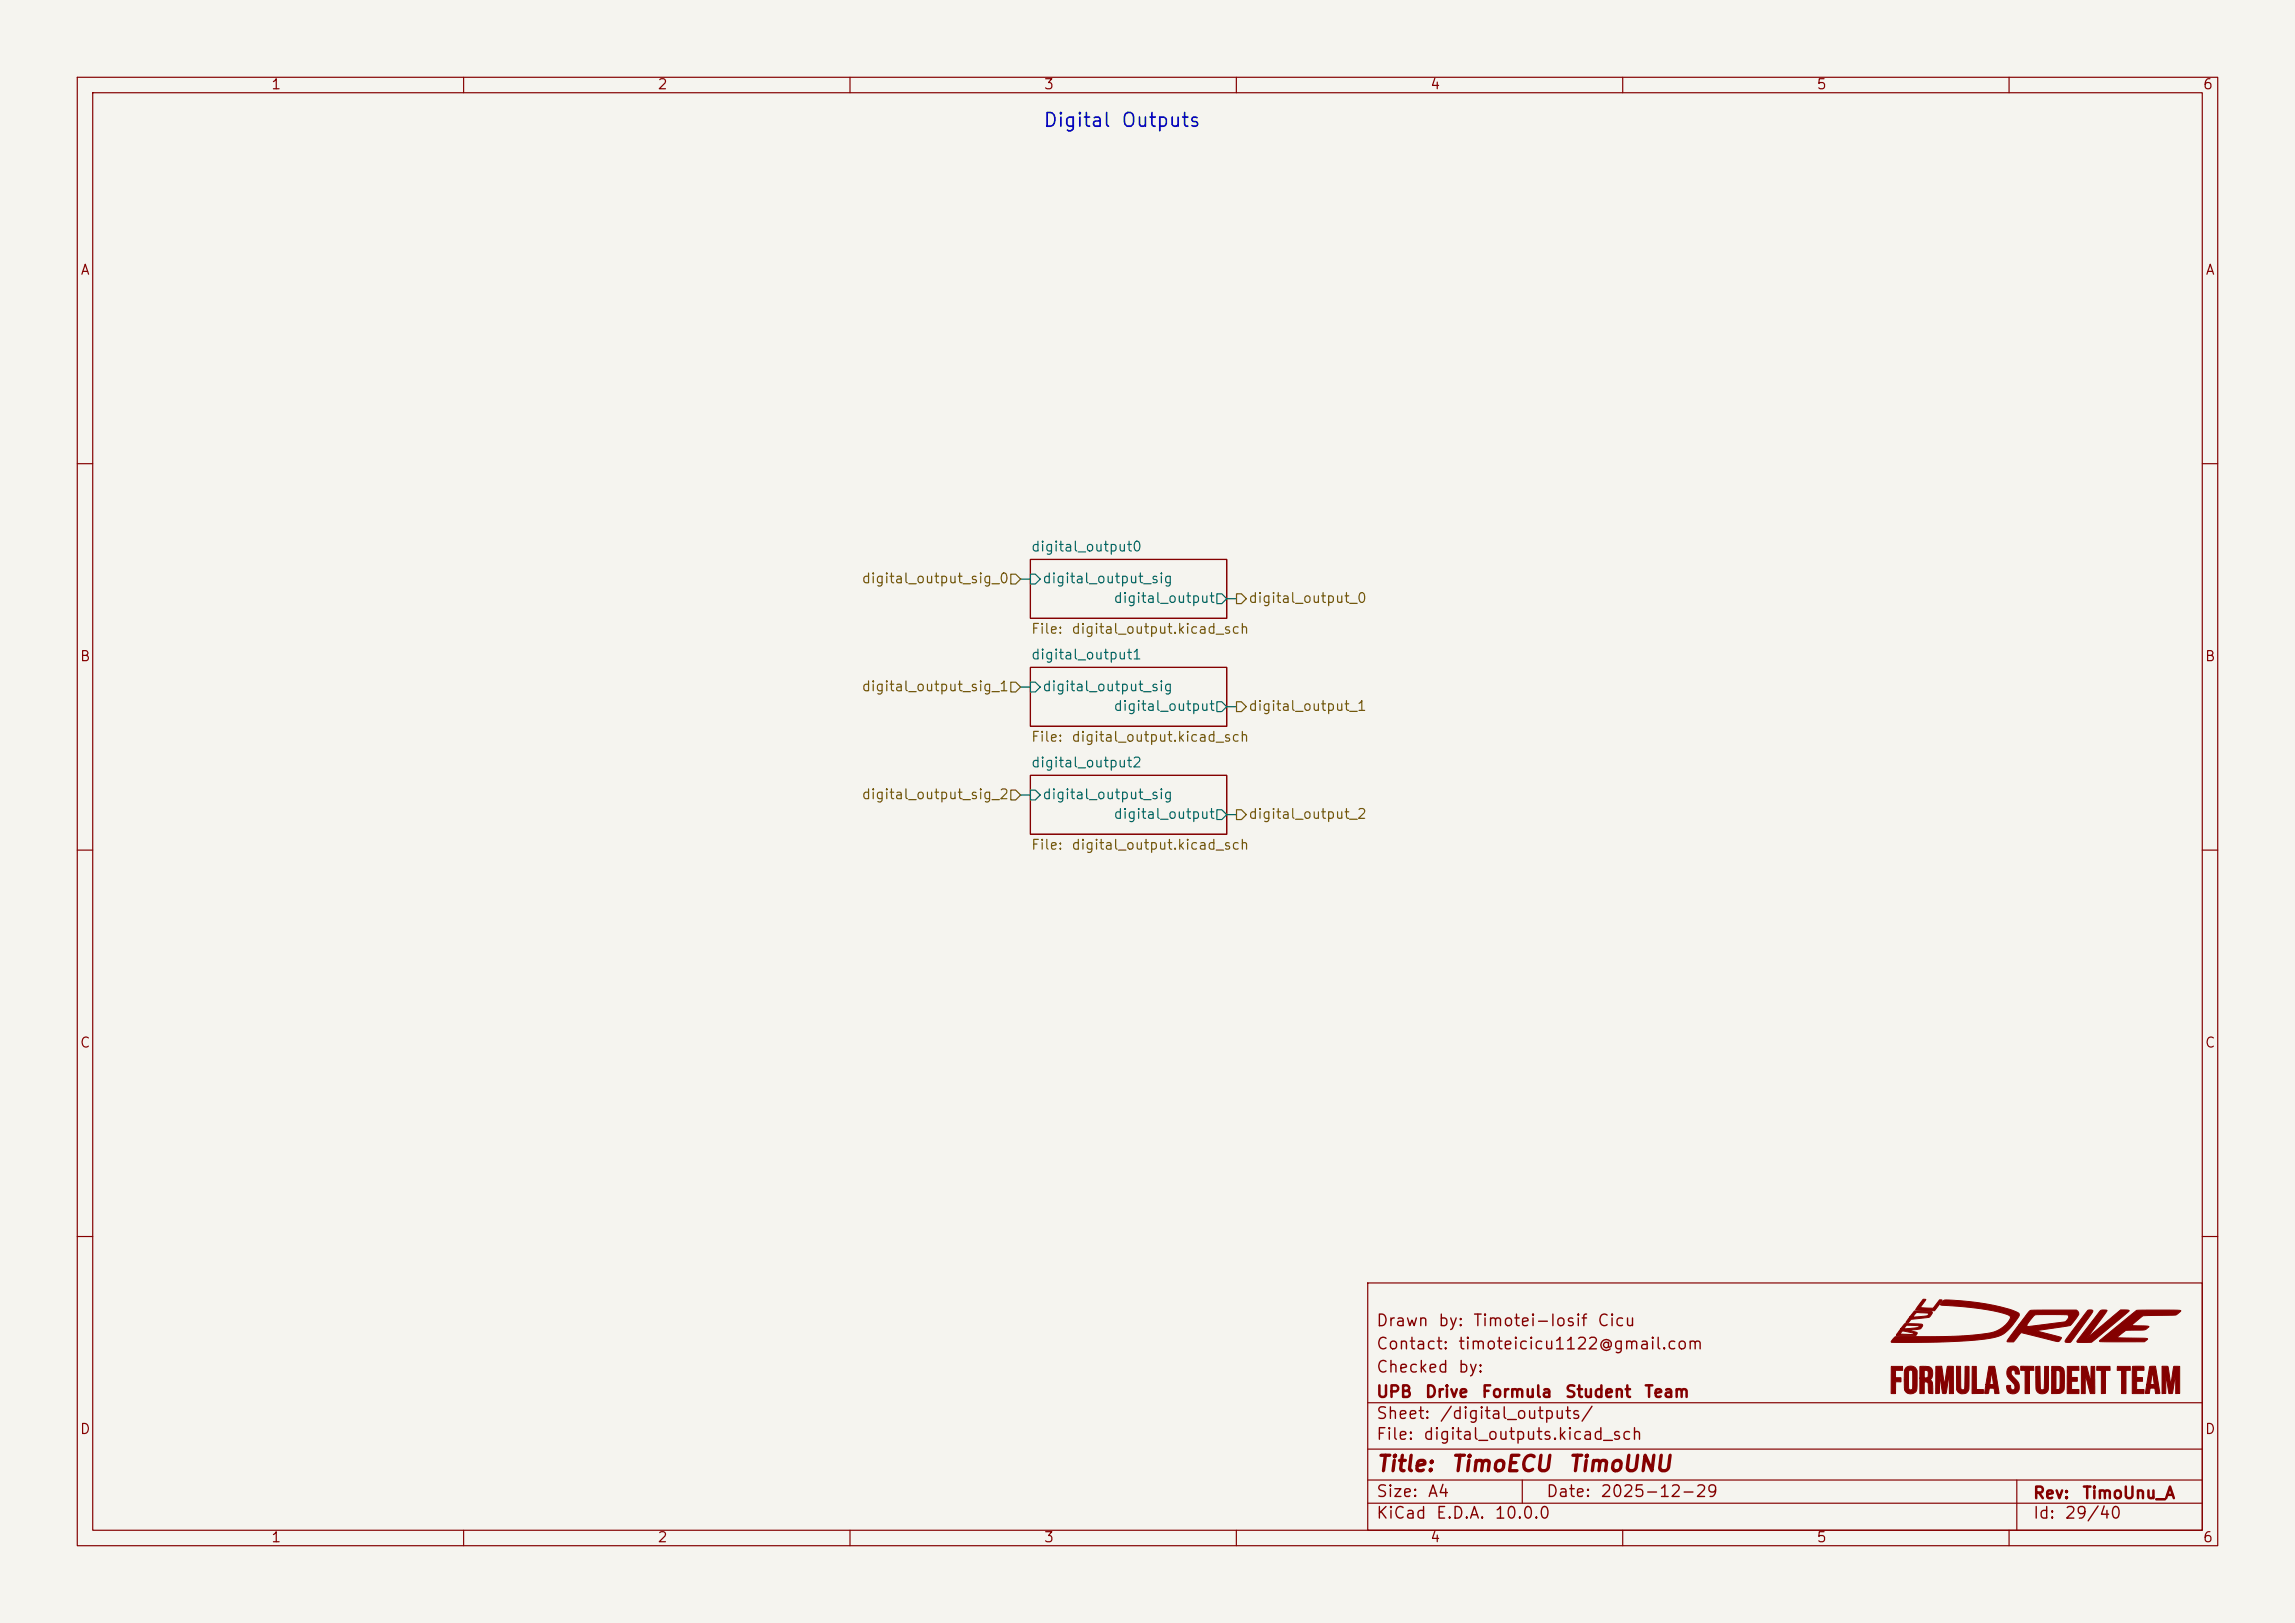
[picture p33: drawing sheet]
<svg xmlns="http://www.w3.org/2000/svg" width="297mm" height="210mm" viewBox="0 0 297 210" stroke-linecap="round" stroke-linejoin="round" font-family="sans-serif">
<defs><g id="words">
<g font-size="2" fill="#840000">
<text x="178" y="190.9">Title:</text>
<text x="187.7" y="190.9">TimoECU</text>
<text x="202.8" y="190.9">TimoUNU</text>
</g>
<g font-size="1.8" fill="#0000c2">
<text x="134.9" y="16.9">Digital</text>
<text x="145" y="16.9">Outputs</text>
</g>
<g font-size="1.5" fill="#840000">
<text x="178" y="172">Drawn</text>
<text x="186" y="172">by:</text>
<text x="190.5" y="172">Timotei-Iosif</text>
<text x="206.6" y="172">Cicu</text>
<text x="178" y="178">Checked</text>
<text x="178" y="175">Contact:</text>
<text x="188.6" y="175">timoteicicu1122@gmail.com</text>
<text x="188.6" y="178">by:</text>
<text x="178" y="184">Sheet:</text>
<text x="178" y="181.2">UPB</text>
<text x="184.3" y="181.2">Drive</text>
<text x="186.2" y="184">/digital_outputs/</text>
<text x="191.6" y="181.2">Formula</text>
<text x="202.4" y="181.2">Student</text>
<text x="212.7" y="181.2">Team</text>
<text x="178" y="186.7">File:</text>
<text x="184.1" y="186.7">digital_outputs.kicad_sch</text>
<text x="178" y="196.9">KiCad</text>
<text x="178" y="194.1">Size:</text>
<text x="184.7" y="194.1">A4</text>
<text x="185.7" y="196.9">E.D.A.</text>
<text x="193.3" y="196.9">10.0.0</text>
<text x="200" y="194.1">Date:</text>
<text x="207" y="194.1">2025-12-29</text>
<text x="263" y="194.3">Rev:</text>
<text x="263" y="196.9">Id:</text>
<text x="267.1" y="196.9">29/40</text>
<text x="269.4" y="194.3">TimoUnu_A</text>
</g>
<g font-size="1.3" fill="#840000">
<text x="35" y="11.9">1</text>
<text x="85" y="11.9">2</text>
<text x="135" y="11.9">3</text>
<text x="185" y="11.9">4</text>
<text x="235" y="11.9">5</text>
<text x="285" y="11.9">6</text>
<text x="10.3" y="35.9">A</text>
<text x="285.3" y="35.9">A</text>
<text x="10.3" y="85.9">B</text>
<text x="285.3" y="85.9">B</text>
<text x="10.3" y="135.9">C</text>
<text x="285.3" y="135.9">C</text>
<text x="10.3" y="185.9">D</text>
<text x="285.3" y="185.9">D</text>
<text x="35" y="199.9">1</text>
<text x="85" y="199.9">2</text>
<text x="135" y="199.9">3</text>
<text x="185" y="199.9">4</text>
<text x="235" y="199.9">5</text>
<text x="285" y="199.9">6</text>
</g>
<g font-size="1.3" fill="#006464">
<text x="133.3" y="71.7">digital_output0</text>
<text x="134.8" y="75.8">digital_output_sig</text>
<text x="144" y="78.3">digital_output</text>
<text x="133.3" y="85.6">digital_output1</text>
<text x="134.8" y="89.8">digital_output_sig</text>
<text x="144" y="92.3">digital_output</text>
<text x="133.3" y="99.6">digital_output2</text>
<text x="134.8" y="103.7">digital_output_sig</text>
<text x="144" y="106.3">digital_output</text>
</g>
<g font-size="1.3" fill="#725600">
<text x="111.4" y="75.8">digital_output_sig_0</text>
<text x="133.3" y="82.3">File:</text>
<text x="138.6" y="82.3">digital_output.kicad_sch</text>
<text x="161.5" y="78.3">digital_output_0</text>
<text x="111.4" y="89.8">digital_output_sig_1</text>
<text x="161.5" y="92.3">digital_output_1</text>
<text x="133.3" y="96.3">File:</text>
<text x="138.6" y="96.3">digital_output.kicad_sch</text>
<text x="111.4" y="103.7">digital_output_sig_2</text>
<text x="161.5" y="106.3">digital_output_2</text>
<text x="133.3" y="110.3">File:</text>
<text x="138.6" y="110.3">digital_output.kicad_sch</text>
</g>
</g></defs>
<path d="M0 0h297v210h-297z" fill="#f5f4ef" stroke="#f5f4ef" stroke-width=".13"/>
<g fill="none" stroke="#840000" stroke-width=".15">
<path d="M10 10h277v190h-277zM12 12h273v186h-273zM60 10v2M110 10v2M160 10v2M210 10v2M260 10v2M10 60h2M133.3 72.4h25.4v7.6h-25.4zM285 60h2M133.3 86.4h25.4v7.6h-25.4zM10 110h2"/>
<path d="M133.3 100.3h25.4v7.7h-25.4zM285 110h2M10 160h2M177 166h108v32h-108zM285 160h2M60 198v2M110 198v2M160 198v2M177 194.5h108M177 191.5h108M177 187.5h108M177 181.5h108"/>
<path d="M197 191.5v3M210 198v2M260 198v2M261 191.5v6.5"/>
</g>
<path d="M133.3 74.3h.7l.6 .6-.6 .7h-.7zM157.5 76.8h.6l.6 .7-.6 .6h-.6zM133.3 88.3h.7l.6 .6-.6 .6h-.7zM157.5 90.8h.6l.6 .6-.6 .7h-.6zM133.3 102.2h.7l.6 .7-.6 .6h-.7zM157.5 104.8h.6l.6 .6-.6 .6h-.6z" fill="none" stroke="#006464" stroke-width=".15"/>
<g fill="#840000" stroke="#840000" stroke-width=".13">
<path d="M244.8 176.8h1.4v.5h-.9v1h.7v.5h-.7v1.5h-.6z"/>
<path d="M245.2 173l.8-.1a67.2 67.2 0 0 0 11.8-.5 3.4 3.4 0 0 0 2.4-2l-.1-.1a11.9 11.9 0 0 0-4.4-1l-4.4-.4-.2-.1a.85 .85 0 0 1 1.1-.6 27.1 27.1 0 0 1 8.8 1.6 .47 .47 0 0 1 .3 .4 .47 .47 0 0 1-.2 .4 4.8 4.8 0 0 1-4.1 2.7 88.8 88.8 0 0 1-12.3 .3z"/>
<path d="M247.8 169.6l1.4 .1a1.07 1.07 0 0 1 .9 .1l-.1 .2a.86 .86 0 0 1-1 .5l-1.7 .2-.2 .2a.28 .28 0 0 1-.4 .2 .97 .97 0 0 1 1.2-.7l.8-.1a.84 .84 0 0 0 .8-.2v-.2h-.9a.74 .74 0 0 0-1 .5h-.5z"/>
<path d="M246.7 177a.9 .9 0 0 1 1.4 .4v1.5a1.52 1.52 0 0 1-.2 1.2 .89 .89 0 0 1-1.1 .1 .89 .89 0 0 1-.4-1v-.7h.6v.4a1.06 1.06 0 0 0 .1 .9 .33 .33 0 0 0 .4-.1 .33 .33 0 0 0 0-.4v-1.5a.32 .32 0 0 0 0-.4 .32 .32 0 0 0-.5 0v1.1h-.6l.1-1.1z"/>
<path d="M246.5 171.3h2.2a.37 .37 0 0 1-.2 .7l-1.5 .2h.2a1.23 1.23 0 0 1 .9 .3l-.2 .4-2.5-.1 .1-.2h2.2l-.1-.1-1-.2a.47 .47 0 0 0-.7 .3h-.4l.5-.7 1.9-.1 .4-.1-.1-.2h-1.5l-.3 .4h-.4z"/>
<path d="M248.5 176.8h.6a.87 .87 0 0 1 .8 .3 .87 .87 0 0 1 .2 .9l-.1 .4-.2 .1a1.12 1.12 0 0 1 .3 1.2v.6h-.3l-.2-.1v-.6a.57 .57 0 0 0-.4-.8h-.2v1.5h-.5v-2h.5a.38 .38 0 0 0 .4 0 .38 .38 0 0 0 .1-.5 .39 .39 0 0 0 0-.4 .39 .39 0 0 0-.5-.1v1h-.5z"/>
<path d="M250.5 176.8h.8l.3 2.4 .4-2.1a.28 .28 0 0 1 .1-.3 .28 .28 0 0 1 .3 0h.4v3.5h-.5v-2.5l-.3 1.7a.92 .92 0 0 1-.2 .8l-.4-.1-.4-2.3v2.4h-.5z"/>
<path d="M248.9 168.1l.3 .1-.7 1 1.7 .1 .8-1.1h.3l-.9 1.4-2.5-.1z"/>
<path d="M253.2 176.8h.5v2.7a.27 .27 0 0 0 .3 .3 .27 .27 0 0 0 .3-.3v-2.7h.5v2.4a.87 .87 0 0 1-.5 1.1 .87 .87 0 0 1-1.1-.5z"/>
<path d="M255.2 176.8h.6v3h.9v.5h-1.5z"/>
<path d="M257.4 176.8h.6a.78 .78 0 0 1 .3 .8l.4 2.7h-.5l-.1-.7h-.7v.1a.47 .47 0 0 1-.2 .6h-.4l.2-1.1 1-.1-.3-1.6-.2 1.7h-.5z"/>
<path d="M262.7 169.6l.6-.1h5.4a.6 .6 0 0 1 0 1.1l-.1 .1a1.33 1.33 0 0 1-1 .9l-4 .6 3.1 .8a.52 .52 0 0 1-.7 .5l-4.4-1.1-.6 .7a.94 .94 0 0 1-1.2 .5l-.1-.1 .2-.2 1.3-1.8h1.1v.1h.2l4.1-.5a.95 .95 0 0 0 1-.4 .34 .34 0 0 0 .1-.5 .34 .34 0 0 0-.5-.1h-3.7a2.7 2.7 0 0 0-1.2 1.4h-1.1z"/>
<path d="M259.9 177a.85 .85 0 0 1 1-.2 .85 .85 0 0 1 .4 1h-.5v-.2a.28 .28 0 0 0-.4-.3 .28 .28 0 0 0-.1 .4l.2 .5a1.53 1.53 0 0 1 .8 1.6 .81 .81 0 0 1-1.1 .6 .81 .81 0 0 1-.4-1.1h.4v.3a.31 .31 0 0 0 .5 .2 .31 .31 0 0 0 0-.5l-.2-.4a1.49 1.49 0 0 1-.7-1.7z"/>
<path d="M261.5 176.8h1.7v.5h-.6v3h-.5v-3h-.6z"/>
<path d="M263.4 176.8h.6v2.7a.25 .25 0 0 0 .3 .3 .25 .25 0 0 0 .3-.2v-2.8h.5v2.4a.86 .86 0 0 1-.8 1.2 .86 .86 0 0 1-.8-1.2z"/>
<path d="M265.5 176.8h1a.76 .76 0 0 1 .7 1v1.4a.91 .91 0 0 1-.3 .9 .91 .91 0 0 1-.9 .2h-.5v-3h.6v2.5h.2a.3 .3 0 0 0 .3-.4v-1.9l-.3-.2h-.8z"/>
<path d="M270.2 169.6v-.1a.44 .44 0 0 1 .6 .2l-2.4 3.4a.73 .73 0 0 1-.7 .6h-.4v-.3z"/>
<path d="M267.5 176.8h1.5v.5h-.9v.9h.7v.5h-.7v1.1h.9v.5h-1.5z"/>
<path d="M269.4 176.8h.6l.6 2v-2h.5v3.5h-.6l-.6-2.5v2.5h-.5z"/>
<path d="M271.8 169.7l.3-.2 .6 .1-2.5 3.4 3.7-3a1.09 1.09 0 0 1 1.3-.5l.3 .1a1.5 1.5 0 0 1-.8 .7l-3.3 2.8a1.42 1.42 0 0 1-.9 .6h-1.5l-.2-.1z"/>
<path d="M271.4 176.8h1.7v.5h-.6v3h-.6v-3h-.6z"/>
<path d="M271.7 173.5l4.8-3.9 5.3-.1 .4 .1-.1 .2a1.11 1.11 0 0 1-1.2 .4h-2.9a1.17 1.17 0 0 0-1.3 .5l-.8 .8 2.2 .2a1.2 1.2 0 0 1-1.2 .4h-.8a1.39 1.39 0 0 0-1.3 .2l-.8 .8h2.8a1.63 1.63 0 0 1 1.1 .2l-.4 .3h-5.5h-.2z"/>
<path d="M274 176.8h1.7v.5h-.6v3h-.5v-3h-.6z"/>
<path d="M276 176.8h1.4l.1 .5h-1v.9l.8 .1v.4h-.8v1.1h1v.5h-1.6z"/>
<path d="M278.2 176.8h.7l.6 3.5h-.5l-.1-.3a.27 .27 0 0 0 0-.3 .27 .27 0 0 0-.3-.1l-.3 .1-.1 .6h-.6l.2-1.1 1-.1-.2-1.5-.3 1.6h-.5z"/>
<path d="M279.8 176.8l.8 .1 .3 2.3 .3-2.1a.28 .28 0 0 1 .2-.3 .28 .28 0 0 1 .3 0h.4v3.5h-.5l-.1-2.5-.3 2.2a.28 .28 0 0 1-.1 .3 .28 .28 0 0 1-.3 0h-.1l-.4-2.4v2.4h-.5z"/>
</g>
<path d="M130.8 74.3h.6l.7 .6-.7 .7h-.6zM160 76.8h.7l.6 .7-.6 .6h-.7zM130.8 88.3h.6l.7 .6-.7 .6h-.6zM160 90.8h.7l.6 .6-.6 .7h-.7zM130.8 102.2h.6l.7 .7-.7 .6h-.6zM160 104.8h.7l.6 .6-.6 .6h-.7z" fill="none" stroke="#725600" stroke-width=".15"/>
<path d="M132.1 74.9h1.2M158.7 77.5h1.3M132.1 88.9h1.2M158.7 91.4h1.3M132.1 102.9h1.2M158.7 105.4h1.3" fill="none" stroke="#009600" stroke-width=".15"/>
<use href="#words"/>
</svg>
